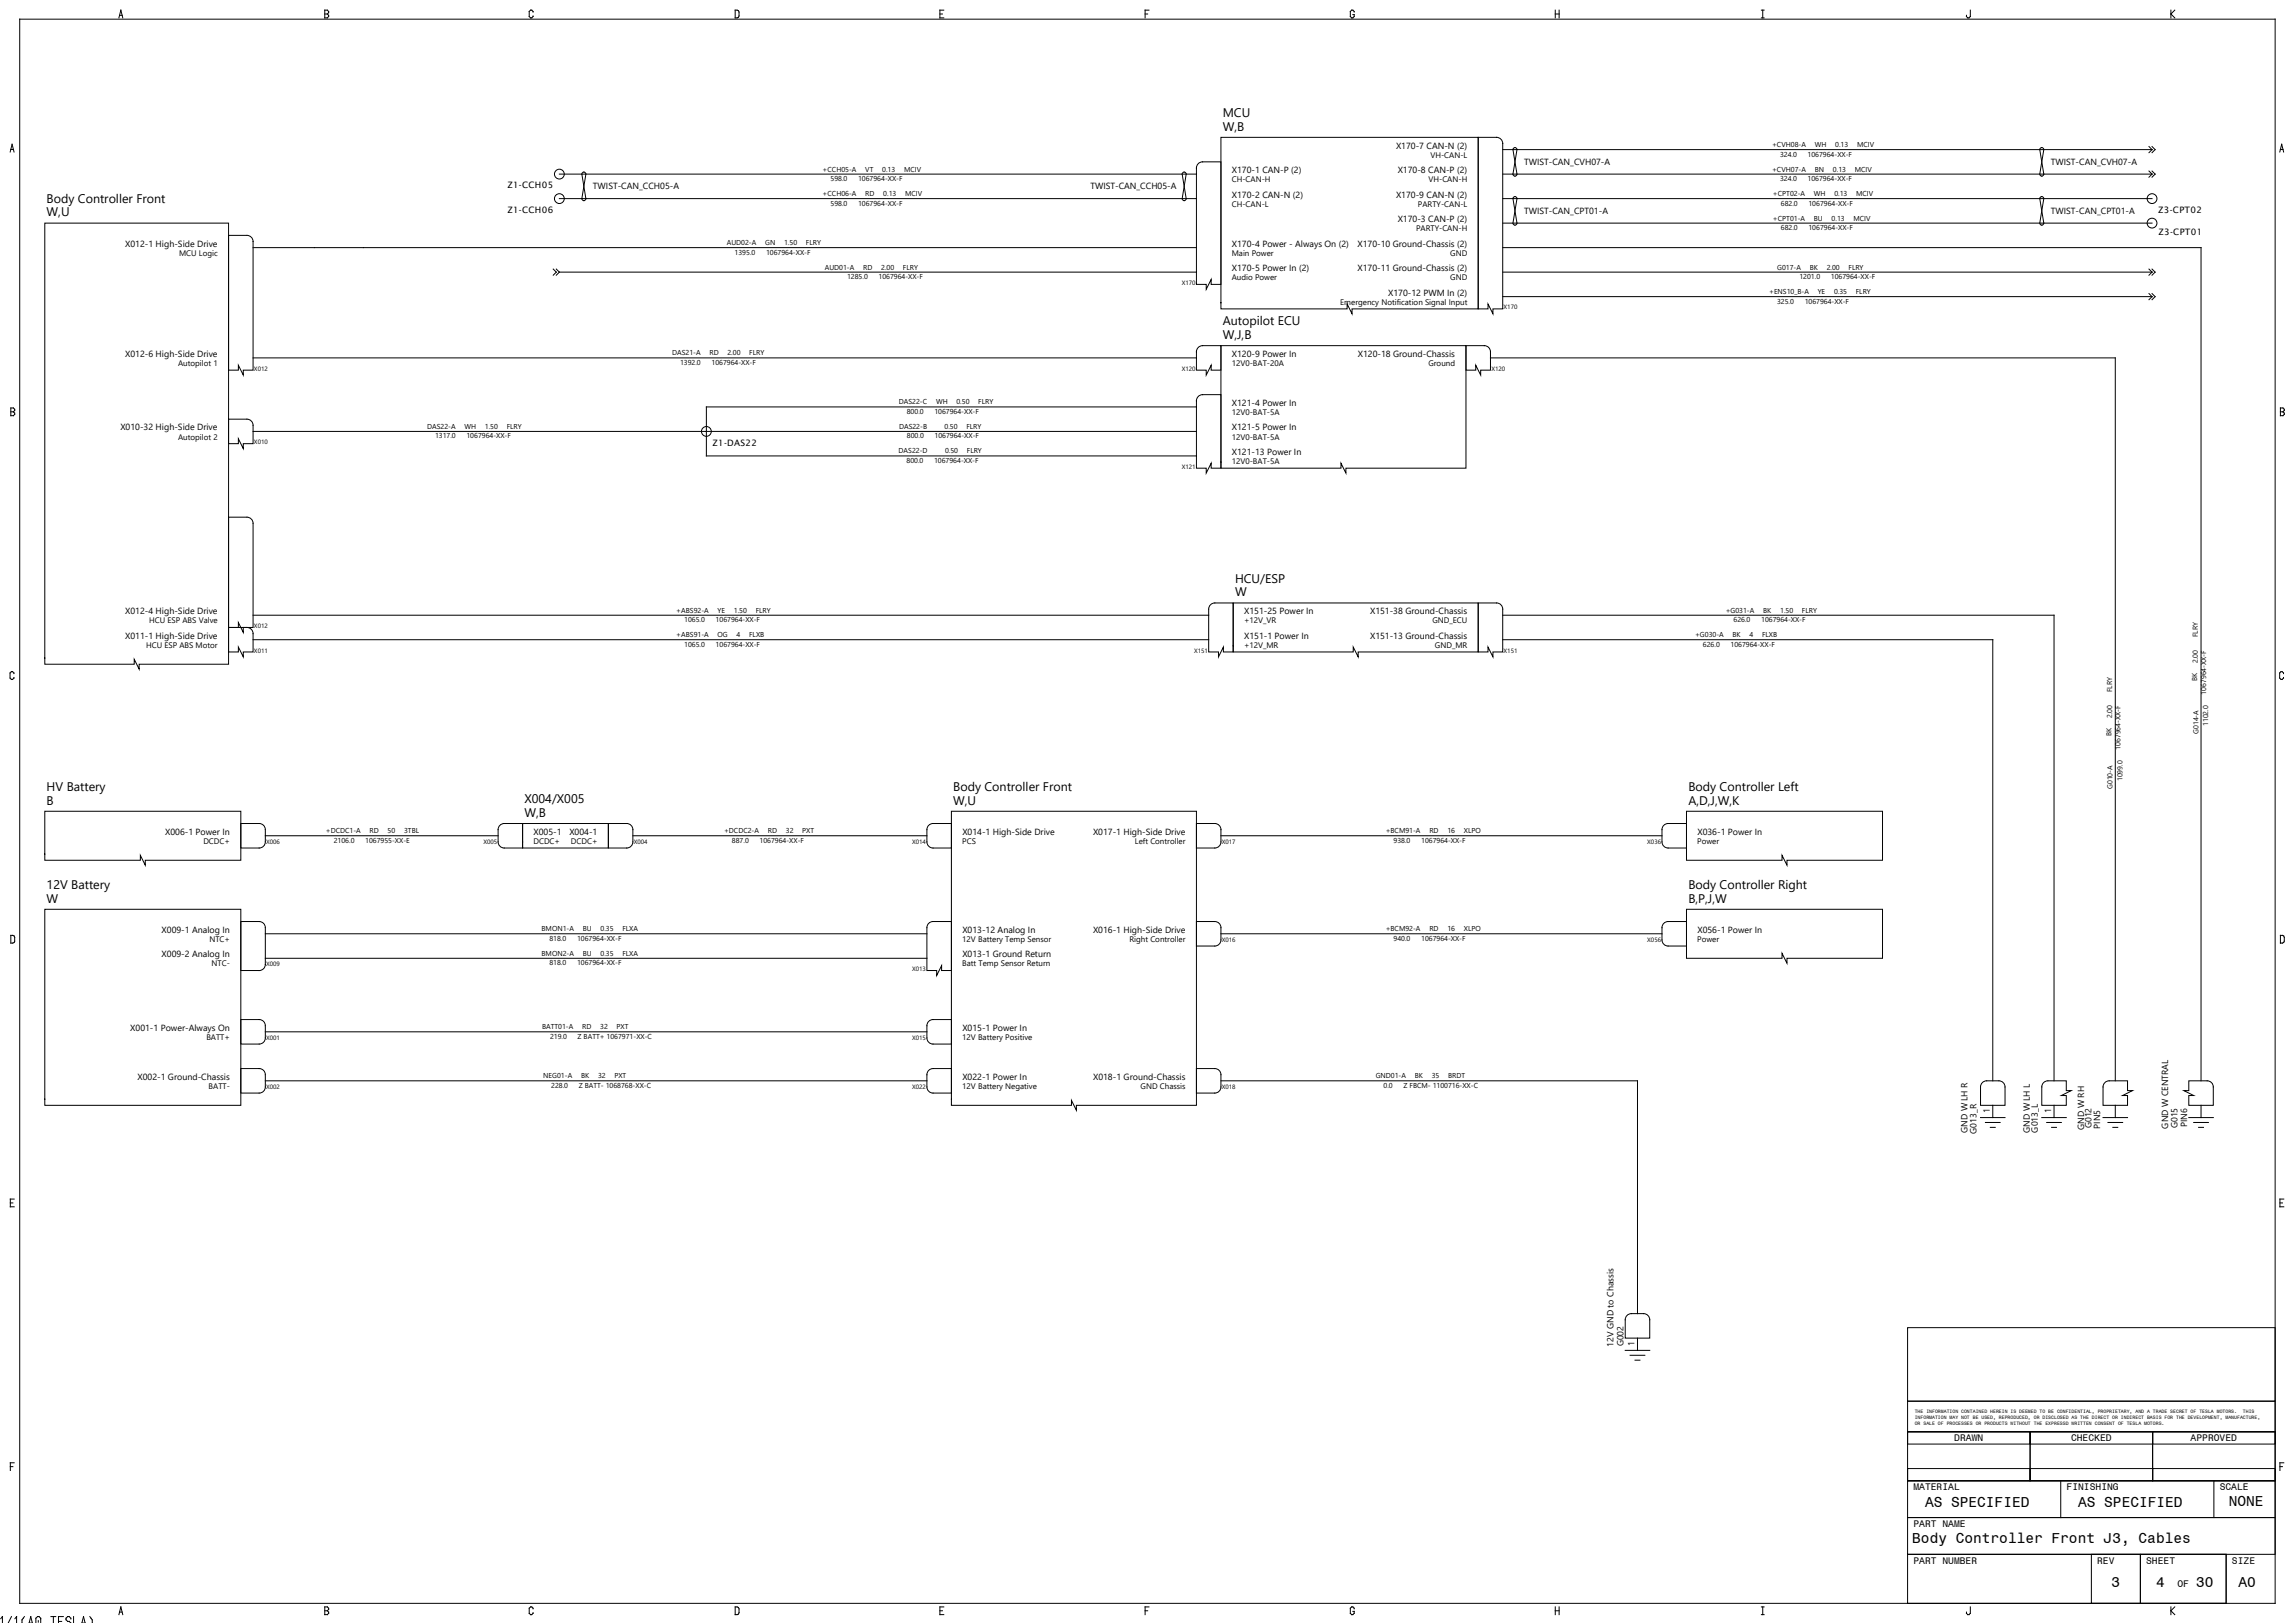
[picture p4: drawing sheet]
<svg xmlns="http://www.w3.org/2000/svg" width="1189mm" height="841mm" viewBox="0 0 1189 841" stroke-linecap="round" stroke-linejoin="round" font-family="sans-serif">
<defs><g id="words">
<g font-size="7.5">
<text x="998" y="781">AS SPECIFIED</text>
<text x="1077" y="781">AS SPECIFIED</text>
<text x="1155" y="781">NONE</text>
<text x="991" y="799">Body Controller Front J3, Cables</text>
<text x="1094" y="822">3</text>
<text x="1117" y="822">4</text>
<text x="1138" y="822">30</text>
<text x="1160" y="822">A0</text>
</g>
<g font-size="6.5">
<text x="634" y="61">MCU</text>
<text x="634" y="68">W,B</text>
<text x="24" y="105">Body Controller Front</text>
<text x="24" y="112">W,U</text>
<text x="634" y="169">Autopilot ECU</text>
<text x="634" y="176">W,J,B</text>
<text x="640" y="302">HCU/ESP</text>
<text x="640" y="309">W</text>
<text x="24" y="410">HV Battery</text>
<text x="494" y="410">Body Controller Front</text>
<text x="875" y="410">Body Controller Left</text>
<text x="24" y="417">B</text>
<text x="272" y="416">X004/X005</text>
<text x="494" y="417">W,U</text>
<text x="875" y="417">A,D,J,W,K</text>
<text x="272" y="423">W,B</text>
<text x="24" y="461">12V Battery</text>
<text x="875" y="461">Body Controller Right</text>
<text x="24" y="468">W</text>
<text x="875" y="468">B,P,J,W</text>
</g>
<g font-size="5">
<text x="1013" y="747">DRAWN</text>
<text x="1073" y="747">CHECKED</text>
<text x="1135" y="747">APPROVED</text>
<text x="992" y="772">MATERIAL</text>
<text x="1071" y="772">FINISHING</text>
<text x="1150" y="772">SCALE</text>
<text x="992" y="791">PART NAME</text>
<text x="992" y="810">PART NUMBER</text>
<text x="1087" y="810">REV</text>
<text x="1112" y="810">SHEET</text>
<text x="1157" y="810">SIZE</text>
<text x="1128" y="822">OF</text>
</g>
<g font-size="4.6">
<text x="723" y="77">X170-7 CAN-N (2)</text>
<text x="638" y="90">X170-1 CAN-P (2)</text>
<text x="724" y="90">X170-8 CAN-P (2)</text>
<text x="790" y="85">TWIST-CAN_CVH07-A</text>
<text x="1063" y="85">TWIST-CAN_CVH07-A</text>
<text x="263" y="98">Z1-CCH05</text>
<text x="307" y="98">TWIST-CAN_CCH05-A</text>
<text x="565" y="98">TWIST-CAN_CCH05-A</text>
<text x="638" y="102">X170-2 CAN-N (2)</text>
<text x="723" y="102">X170-9 CAN-N (2)</text>
<text x="263" y="110">Z1-CCH06</text>
<text x="790" y="111">TWIST-CAN_CPT01-A</text>
<text x="1063" y="111">TWIST-CAN_CPT01-A</text>
<text x="1118" y="110">Z3-CPT02</text>
<text x="724" y="115">X170-3 CAN-P (2)</text>
<text x="1119" y="122">Z3-CPT01</text>
<text x="65" y="128">X012-1 High-Side Drive</text>
<text x="638" y="128">X170-4 Power - Always On (2)</text>
<text x="704" y="128">X170-10 Ground-Chassis (2)</text>
<text x="638" y="141">X170-5 Power In (2)</text>
<text x="704" y="141">X170-11 Ground-Chassis (2)</text>
<text x="719" y="153">X170-12 PWM In (2)</text>
<text x="65" y="185">X012-6 High-Side Drive</text>
<text x="638" y="185">X120-9 Power In</text>
<text x="704" y="185">X120-18 Ground-Chassis</text>
<text x="638" y="210">X121-4 Power In</text>
<text x="62" y="223">X010-32 High-Side Drive</text>
<text x="638" y="223">X121-5 Power In</text>
<text x="369" y="231">Z1-DAS22</text>
<text x="638" y="236">X121-13 Power In</text>
<text x="65" y="318">X012-4 High-Side Drive</text>
<text x="645" y="318">X151-25 Power In</text>
<text x="710" y="318">X151-38 Ground-Chassis</text>
<text x="65" y="331">X011-1 High-Side Drive</text>
<text x="645" y="331">X151-1 Power In</text>
<text x="710" y="331">X151-13 Ground-Chassis</text>
<text x="86" y="433">X006-1 Power In</text>
<text x="277" y="433">X005-1</text>
<text x="295" y="433">X004-1</text>
<text x="499" y="433">X014-1 High-Side Drive</text>
<text x="566" y="433">X017-1 High-Side Drive</text>
<text x="880" y="433">X036-1 Power In</text>
<text x="84" y="483">X009-1 Analog In</text>
<text x="499" y="483">X013-12 Analog In</text>
<text x="566" y="483">X016-1 High-Side Drive</text>
<text x="880" y="483">X056-1 Power In</text>
<text x="84" y="496">X009-2 Analog In</text>
<text x="499" y="496">X013-1 Ground Return</text>
<text x="68" y="534">X001-1 Power-Always On</text>
<text x="499" y="534">X015-1 Power In</text>
<text x="71" y="560">X002-1 Ground-Chassis</text>
<text x="499" y="560">X022-1 Power In</text>
<text x="567" y="560">X018-1 Ground-Chassis</text>
<text x="1031" y="577" transform="rotate(-90 1031 577)">1</text>
<text x="1063" y="577" transform="rotate(-90 1063 577)">1</text>
<text x="1020" y="587" transform="rotate(-90 1020 587)">GND W LH R</text>
<text x="1024" y="587" transform="rotate(-90 1024 587)">G013_R</text>
<text x="1052" y="587" transform="rotate(-90 1052 587)">GND W LH L</text>
<text x="1056" y="587" transform="rotate(-90 1056 587)">G013_L</text>
<text x="1080" y="585" transform="rotate(-90 1080 585)">GND W RH</text>
<text x="1084" y="585" transform="rotate(-90 1084 585)">G012</text>
<text x="1088" y="585" transform="rotate(-90 1088 585)">PIN5</text>
<text x="1124" y="585" transform="rotate(-90 1124 585)">GND W CENTRAL</text>
<text x="1128" y="585" transform="rotate(-90 1128 585)">G015</text>
<text x="1133" y="584" transform="rotate(-90 1133 584)">PIN6</text>
<text x="836" y="698" transform="rotate(-90 836 698)">12V GND to Chassis</text>
<text x="841" y="698" transform="rotate(-90 841 698)">G002</text>
<text x="847" y="698" transform="rotate(-90 847 698)">1</text>
</g>
<g font-size="4.2">
<text x="741" y="82">VH-CAN-L</text>
<text x="638" y="94">CH-CAN-H</text>
<text x="740" y="94">VH-CAN-H</text>
<text x="638" y="107">CH-CAN-L</text>
<text x="735" y="107">PARTY-CAN-L</text>
<text x="734" y="120">PARTY-CAN-H</text>
<text x="93" y="133">MCU Logic</text>
<text x="638" y="133">Main Power</text>
<text x="752" y="133">GND</text>
<text x="638" y="145">Audio Power</text>
<text x="752" y="145">GND</text>
<text x="695" y="158">Emergency Notification Signal Input</text>
<text x="92" y="190">Autopilot 1</text>
<text x="638" y="190">12V0-BAT-20A</text>
<text x="740" y="190">Ground</text>
<text x="638" y="215">12V0-BAT-5A</text>
<text x="92" y="228">Autopilot 2</text>
<text x="638" y="228">12V0-BAT-5A</text>
<text x="638" y="241">12V0-BAT-5A</text>
<text x="77" y="323">HCU ESP ABS Valve</text>
<text x="645" y="323">+12V_VR</text>
<text x="742" y="323">GND_ECU</text>
<text x="76" y="336">HCU ESP ABS Motor</text>
<text x="645" y="336">+12V_MR</text>
<text x="744" y="336">GND_MR</text>
<text x="105" y="437">DCDC+</text>
<text x="276" y="437">DCDC+</text>
<text x="296" y="437">DCDC+</text>
<text x="499" y="437">PCS</text>
<text x="588" y="437">Left Controller</text>
<text x="880" y="437">Power</text>
<text x="108" y="488">NTC+</text>
<text x="499" y="488">12V Battery Temp Sensor</text>
<text x="585" y="488">Right Controller</text>
<text x="880" y="488">Power</text>
<text x="110" y="501">NTC-</text>
<text x="499" y="501">Batt Temp Sensor Return</text>
<text x="107" y="539">BATT+</text>
<text x="499" y="539">12V Battery Positive</text>
<text x="108" y="564">BATT-</text>
<text x="499" y="564">12V Battery Negative</text>
<text x="591" y="564">GND Chassis</text>
</g>
<g font-size="3.7">
<text x="918" y="76">+CVH08-A</text>
<text x="941" y="76">WH</text>
<text x="951" y="76">0.13</text>
<text x="962" y="76">MCIV</text>
<text x="922" y="81">324.0</text>
<text x="937" y="81">1067964-XX-F</text>
<text x="426" y="89">+CCH05-A</text>
<text x="448" y="89">VT</text>
<text x="457" y="89">0.13</text>
<text x="469" y="89">MCIV</text>
<text x="918" y="89">+CVH07-A</text>
<text x="941" y="89">BN</text>
<text x="950" y="89">0.13</text>
<text x="961" y="89">MCIV</text>
<text x="430" y="94">598.0</text>
<text x="445" y="94">1067964-XX-F</text>
<text x="922" y="94">324.0</text>
<text x="937" y="94">1067964-XX-F</text>
<text x="426" y="102">+CCH06-A</text>
<text x="448" y="102">RD</text>
<text x="458" y="102">0.13</text>
<text x="469" y="102">MCIV</text>
<text x="919" y="102">+CPT02-A</text>
<text x="940" y="102">WH</text>
<text x="951" y="102">0.13</text>
<text x="962" y="102">MCIV</text>
<text x="430" y="107">598.0</text>
<text x="445" y="107">1067964-XX-F</text>
<text x="923" y="107">682.0</text>
<text x="937" y="107">1067964-XX-F</text>
<text x="919" y="114">+CPT01-A</text>
<text x="923" y="119">682.0</text>
<text x="937" y="119">1067964-XX-F</text>
<text x="940" y="114">BU</text>
<text x="949" y="114">0.13</text>
<text x="961" y="114">MCIV</text>
<text x="377" y="127">AUD02-A</text>
<text x="381" y="132">1395.0</text>
<text x="397" y="127">GN</text>
<text x="397" y="132">1067964-XX-F</text>
<text x="406" y="127">1.50</text>
<text x="418" y="127">FLRY</text>
<text x="427" y="140">AUD01-A</text>
<text x="447" y="140">RD</text>
<text x="457" y="140">2.00</text>
<text x="468" y="140">FLRY</text>
<text x="921" y="140">G017-A</text>
<text x="938" y="140">BK</text>
<text x="947" y="140">2.00</text>
<text x="958" y="140">FLRY</text>
<text x="439" y="145">1285.0</text>
<text x="455" y="145">1067964-XX-F</text>
<text x="933" y="145">1201.0</text>
<text x="949" y="145">1067964-XX-F</text>
<text x="917" y="152">+ENS10_B-A</text>
<text x="942" y="152">YE</text>
<text x="950" y="152">0.35</text>
<text x="962" y="152">FLRY</text>
<text x="921" y="157">325.0</text>
<text x="935" y="157">1067964-XX-F</text>
<text x="348" y="184">DAS21-A</text>
<text x="368" y="184">RD</text>
<text x="377" y="184">2.00</text>
<text x="388" y="184">FLRY</text>
<text x="352" y="189">1392.0</text>
<text x="369" y="189">1067964-XX-F</text>
<text x="466" y="210">DAS22-C</text>
<text x="485" y="210">WH</text>
<text x="496" y="210">0.50</text>
<text x="507" y="210">FLRY</text>
<text x="470" y="214">800.0</text>
<text x="484" y="214">1067964-XX-F</text>
<text x="221" y="222">DAS22-A</text>
<text x="225" y="227">1317.0</text>
<text x="241" y="222">WH</text>
<text x="242" y="227">1067964-XX-F</text>
<text x="251" y="222">1.50</text>
<text x="263" y="222">FLRY</text>
<text x="466" y="222">DAS22-B</text>
<text x="470" y="227">800.0</text>
<text x="484" y="227">1067964-XX-F</text>
<text x="490" y="222">0.50</text>
<text x="501" y="222">FLRY</text>
<text x="466" y="235">DAS22-D</text>
<text x="470" y="240">800.0</text>
<text x="484" y="240">1067964-XX-F</text>
<text x="490" y="235">0.50</text>
<text x="501" y="235">FLRY</text>
<text x="351" y="318">+ABS92-A</text>
<text x="372" y="318">YE</text>
<text x="380" y="318">1.50</text>
<text x="392" y="318">FLRY</text>
<text x="894" y="318">+G031-A</text>
<text x="914" y="318">BK</text>
<text x="923" y="318">1.50</text>
<text x="934" y="318">FLRY</text>
<text x="355" y="322">1065.0</text>
<text x="371" y="322">1067964-XX-F</text>
<text x="898" y="322">626.0</text>
<text x="913" y="322">1067964-XX-F</text>
<text x="351" y="330">+ABS91-A</text>
<text x="355" y="335">1065.0</text>
<text x="371" y="335">1067964-XX-F</text>
<text x="372" y="330">OG</text>
<text x="382" y="330">4</text>
<text x="388" y="330">FLXB</text>
<text x="878" y="330">+G030-A</text>
<text x="883" y="335">626.0</text>
<text x="897" y="335">1067964-XX-F</text>
<text x="898" y="330">BK</text>
<text x="907" y="330">4</text>
<text x="913" y="330">FLXB</text>
<text x="1139" y="330" transform="rotate(-90 1139 330)">FLRY</text>
<text x="1139" y="344" transform="rotate(-90 1139 344)">2.00</text>
<text x="1139" y="353" transform="rotate(-90 1139 353)">BK</text>
<text x="1095" y="359" transform="rotate(-90 1095 359)">FLRY</text>
<text x="1143" y="360" transform="rotate(-90 1143 360)">1067964-XX-F</text>
<text x="1095" y="372" transform="rotate(-90 1095 372)">2.00</text>
<text x="1144" y="376" transform="rotate(-90 1144 376)">1102.0</text>
<text x="1094" y="382" transform="rotate(-90 1094 382)">BK</text>
<text x="1139" y="380" transform="rotate(-90 1139 380)">G014-A</text>
<text x="1099" y="389" transform="rotate(-90 1099 389)">1067964-XX-F</text>
<text x="1100" y="405" transform="rotate(-90 1100 405)">1099.0</text>
<text x="1095" y="409" transform="rotate(-90 1095 409)">G010-A</text>
<text x="169" y="432">+DCDC1-A</text>
<text x="192" y="432">RD</text>
<text x="201" y="432">50</text>
<text x="209" y="432">3TBL</text>
<text x="375" y="432">+DCDC2-A</text>
<text x="398" y="432">RD</text>
<text x="407" y="432">32</text>
<text x="416" y="432">PXT</text>
<text x="718" y="432">+BCM91-A</text>
<text x="741" y="432">RD</text>
<text x="750" y="432">16</text>
<text x="759" y="432">XLPO</text>
<text x="173" y="437">2106.0</text>
<text x="189" y="437">1067955-XX-E</text>
<text x="379" y="437">887.0</text>
<text x="394" y="437">1067964-XX-F</text>
<text x="722" y="437">938.0</text>
<text x="737" y="437">1067964-XX-F</text>
<text x="281" y="483">BMON1-A</text>
<text x="302" y="483">BU</text>
<text x="311" y="483">0.35</text>
<text x="323" y="483">FLXA</text>
<text x="718" y="483">+BCM92-A</text>
<text x="741" y="483">RD</text>
<text x="750" y="483">16</text>
<text x="759" y="483">XLPO</text>
<text x="285" y="488">818.0</text>
<text x="299" y="488">1067964-XX-F</text>
<text x="722" y="488">940.0</text>
<text x="737" y="488">1067964-XX-F</text>
<text x="281" y="495">BMON2-A</text>
<text x="302" y="495">BU</text>
<text x="311" y="495">0.35</text>
<text x="323" y="495">FLXA</text>
<text x="285" y="500">818.0</text>
<text x="299" y="500">1067964-XX-F</text>
<text x="281" y="533">BATT01-A</text>
<text x="302" y="533">RD</text>
<text x="311" y="533">32</text>
<text x="320" y="533">PXT</text>
<text x="285" y="538">219.0</text>
<text x="299" y="538">Z BATT+ 1067971-XX-C</text>
<text x="282" y="559">NEG01-A</text>
<text x="286" y="564">228.0</text>
<text x="300" y="564">Z BATT- 1068768-XX-C</text>
<text x="301" y="559">BK</text>
<text x="310" y="559">32</text>
<text x="318" y="559">PXT</text>
<text x="713" y="559">GND01-A</text>
<text x="717" y="564">0.0</text>
<text x="727" y="564">Z FBCM- 1100716-XX-C</text>
<text x="733" y="559">BK</text>
<text x="742" y="559">35</text>
<text x="751" y="559">BRDT</text>
</g>
<g font-size="3.2">
<text x="612" y="148">X170</text>
<text x="779" y="160">X170</text>
<text x="132" y="192">X012</text>
<text x="612" y="192">X120</text>
<text x="773" y="192">X120</text>
<text x="132" y="230">X010</text>
<text x="612" y="243">X121</text>
<text x="132" y="325">X012</text>
<text x="132" y="338">X011</text>
<text x="619" y="338">X151</text>
<text x="779" y="338">X151</text>
<text x="138" y="437">X006</text>
<text x="251" y="437">X005</text>
<text x="328" y="437">X004</text>
<text x="473" y="437">X014</text>
<text x="633" y="437">X017</text>
<text x="854" y="437">X036</text>
<text x="633" y="488">X016</text>
<text x="854" y="488">X056</text>
<text x="138" y="501">X009</text>
<text x="473" y="503">X013</text>
<text x="138" y="539">X001</text>
<text x="473" y="539">X015</text>
<text x="138" y="564">X002</text>
<text x="473" y="564">X022</text>
<text x="633" y="564">X018</text>
</g>
<g font-size="2.5">
<text x="992" y="732">THE INFORMATION CONTAINED HEREIN IS DEEMED TO BE CONFIDENTIAL, PROPRIETARY, AND A TRADE SECRET OF TESLA MOTORS.</text>
<text x="992" y="736">INFORMATION MAY NOT BE USED, REPRODUCED, OR DISCLOSED AS THE DIRECT OR INDIRECT BASIS FOR THE DEVELOPMENT, MANUFACTURE,</text>
<text x="1162" y="732">THIS</text>
<text x="992" y="739">OR SALE OF PROCESSES OR PRODUCTS WITHOUT THE EXPRESSD WRITTEN CONSENT OF TESLA MOTORS.</text>
</g>
</g></defs>
<g fill="none" stroke="#000" stroke-width=".52">
<path d="M10 10h1169v821h-1169zM62 9l1-4 1 4M62 8h1M168 5h2v1v1v2h-2zM168 7h2M276 6v-1l-2 1v3h2v-1M381 5l2 1v2l-1 1h-1zM487 7h1M489 5h-2v4h2M593 7h2M595 5h-2v4M702 6l-1-1-1 1v3h2v-1h-1"/>
<path d="M806 7h2M806 5v4M808 5v4M913 9h1M913 5h1M914 5v4M1021 5v4h-1l-1-1M1125 5v4M1127 5l-2 2 2 2M5 79l1-4 1 4M6 77h1M633 71h133v89h-65v3l-3-5v2h-65z"/>
<path d="M766 71h10a3 3 0 0 1 3 3v86h-5v3l-3-5v2h-5zM779 78h336M785 77l1 1-2 12a1 1 0 0 0 1 1 1 1 0 0 0 1-1l-2-12zM1058 77l1 1-2 12a1 1 0 0 0 1 1 1 1 0 0 0 1-1l-2-12zM1114 76l1 2M1115 78l-1 1M1115 76l2 2-2 1M1181 79l1-4 1 4M1182 77h1M290 90h330M302 89h1l1 1-2 13a1 1 0 0 0 1 1 1 1 0 0 0 1-1l-2-13zM613 89h1l1 1-2 13a1 1 0 0 0 1 1 1 1 0 0 0 1-1l-2-13z"/>
<path d="M621 85l2-1h10v63h-5v-2l-3 5v-3h-5v-60zM779 90h336M1114 89l1 1M1115 90l-1 2M1115 89l2 1-2 2M23 116h95v228h-46v3l-2-5v2h-47zM290 103h330M779 103h336M779 116h336M784 102l2 14a1 1 0 0 1-1 1 1 1 0 0 1-1-1l2-13a1 1 0 0 0-1-1 1 1 0 0 0-1 0zM1057 102l2 14a1 1 0 0 1-1 1 1 1 0 0 1-1-1l2-13a1 1 0 0 0-1-1 1 1 0 0 0-1 0zM118 122h10a3 3 0 0 1 3 3v67h-5v2l-2-5v3h-6z"/>
<path d="M131 128h489M287 139l1 2-1 2M288 139l2 2M779 128h362v432M1114 139l1 2M1115 139l2 2-2 2M290 141h330M290 141l-2 2M779 154h336M779 141h336M1114 152l1 2M1115 154l-1 1"/>
<path d="M1115 152l2 2-2 1M1115 141l-1 2M633 179h127v64h-62v2l-3-5v3h-62zM760 179h9a3 3 0 0 1 3 3v10h-5v2l-2-5v3h-5zM131 185h489M621 180l2-1h10v13h-5v-3l-3 5v-2h-5v-10zM772 185h324v375M6 211h1l1 1-1 1 1 2h-1h-1zM6 213h1M118 217h10a3 3 0 0 1 3 3v10h-5v2l-2-5v3h-6zM620 211h-254v25h254M621 205h2h10v38h-5v-3l-3 5v-2h-5v-35z"/>
<path d="M1182 211h1l1 1-1 1 1 2h-1h-1zM1182 213h1M131 224h489M118 268h10a3 3 0 0 1 3 3v54h-5v3l-2-5v2h-6zM131 319h495M627 313l3-1h9v26h-5v-3l-3 5v-2h-5v-22zM639 312h127v26h-62v2l-3-5v3h-62zM766 312h10a3 3 0 0 1 3 4v22h-5v2l-3-5v3h-5zM779 319h285v241M118 325h10a3 3 0 0 1 3 3v10h-5v2l-2-5v3h-6zM131 331h495M779 331h254v229"/>
<path d="M7 349v-1l-2 1v2l2 1v-1M1183 349v-1l-2 1v2l2 1v-1M23 420h102v26h-50v2l-2-5v3h-50zM125 427h9a3 3 0 0 1 4 3v6a3 3 0 0 1-4 3h-9zM138 433h120M259 428l2-1h10v12h-10a3 3 0 0 1-3-3v-7zM271 427h44v12h-44zM315 427h10a3 3 0 0 1 3 3v6a3 3 0 0 1-3 3h-10zM328 433h152M481 428l3-1h9v12h-9a3 3 0 0 1-4-3v-7zM493 420h127v153h-62v2l-3-5v3h-62zM620 427h10a3 3 0 0 1 3 3v6a3 3 0 0 1-3 3h-10z"/>
<path d="M633 433h228M862 428l2-1h10v12h-10a3 3 0 0 1-3-3v-7zM874 420h102v26h-50v2l-2-5v3h-50zM23 471h102v102h-102zM125 478h9a3 3 0 0 1 4 3v19a3 3 0 0 1-4 3h-9zM481 478h3h9v25h-5v-3l-3 5v-2h-5v-22zM620 478h10a3 3 0 0 1 3 3v6a3 3 0 0 1-3 3h-10zM862 478h2h10v12h-10a3 3 0 0 1-3-3v-7zM874 471h102v26h-50v2l-2-5v3h-50zM6 485h1l1 1v2l-1 1h-1zM138 497h342M138 484h342"/>
<path d="M633 484h228M1182 485h2v1v2l-1 1h-1zM125 528h9a3 3 0 0 1 4 3v7a3 3 0 0 1-4 3h-9zM138 535h342M481 529l3-1h9v13h-9a3 3 0 0 1-4-3v-7zM125 554h9a3 3 0 0 1 4 3v6a3 3 0 0 1-4 3h-9zM481 555l3-1h9v12h-9a3 3 0 0 1-4-3v-7zM620 554h10a3 3 0 0 1 3 3v6a3 3 0 0 1-3 3h-10zM138 560h342M633 560h216v121M1026 579h13M1027 561l2-1h7a3 3 0 0 1 3 3v10h-13v-10z"/>
<path d="M1033 573v6M1058 579h13M1059 561l2-1h10v5h2l-5 3h3v5h-13v-10zM1064 573v6M1090 579h13M1091 561l2-1h10v5h2l-5 3h3v5h-13v-10zM1096 573v6M1134 560h10a3 3 0 0 1 3 3v10h-13v-5h3l-5-3h2zM1134 579h13M1141 573v6M1029 582h8M1031 584h3"/>
<path d="M1061 582h7M1063 584h3M1092 582h8M1095 584h3M1137 582h7M1139 584h3M5 623h2M7 621h-2v4h2M1182 623h1M1184 621h-2v4h2M842 700h13M843 682l2-1h7a3 3 0 0 1 3 3v9h-13v-9z"/>
<path d="M849 693v7M989 688h190v38h-190zM845 702h7M847 705h3M989 726h190v16h-190zM5 760h2M7 758h-2v4M989 742h63v25h-63zM989 742h63v6h-63zM1052 742h64v25h-64zM1052 742h64v6h-64zM1116 742h63v25h-63z"/>
<path d="M1116 742h63v6h-63zM1182 760h1M1184 758h-2v4M989 767h190v19h-190zM989 761h63v6h-63zM1052 761h64v6h-64zM1068 767v19M1116 761h63v6h-63zM1147 767v19M989 786h190v19h-190zM989 805h165v26h-165zM1084 805h25v26h-25z"/>
<path d="M1109 805h45v26h-45zM0 839l1-1v3M6 838l-2 3M8 839l1-1v3M13 838l-2 1v2M16 838l1 3h-2zM20 840v1M26 838h3M28 838v3M33 838h-3v3M37 839l-1-1-2 1 3 2M38 838v3"/>
<path d="M43 838l1 3h-2zM47 838l1 1v2M62 837l1-4 1 4M62 835h1M168 833h2v2v1v1h-2zM168 835h2M276 834v-1h-2v3l2 1v-1M381 833h2v1v2l-1 1h-1zM487 835h1M489 833h-2v4h2M593 835h2M595 833h-2v4"/>
<path d="M702 834l-1-1h-1v3v1l2-1v-1h-1M806 835h2M806 833v4M808 833v4M913 837h1M913 833h1M914 833v4M1021 833v3l-1 1-1-2M1125 833v4M1127 833l-2 2 2 2M11 841h.1M19 841v-2v-1l2 1v2"/>
<path d="M30 840h2M37 841h.1M48 841h.1"/>
<circle cx="290" cy="90" r="2.5"/>
<circle cx="290" cy="103" r="2.5"/>
<circle cx="1115" cy="103" r="2.5"/>
<circle cx="1115" cy="116" r="2.5"/>
<circle cx="366" cy="224" r="2.5"/>
</g>
<use href="#words"/>
</svg>
